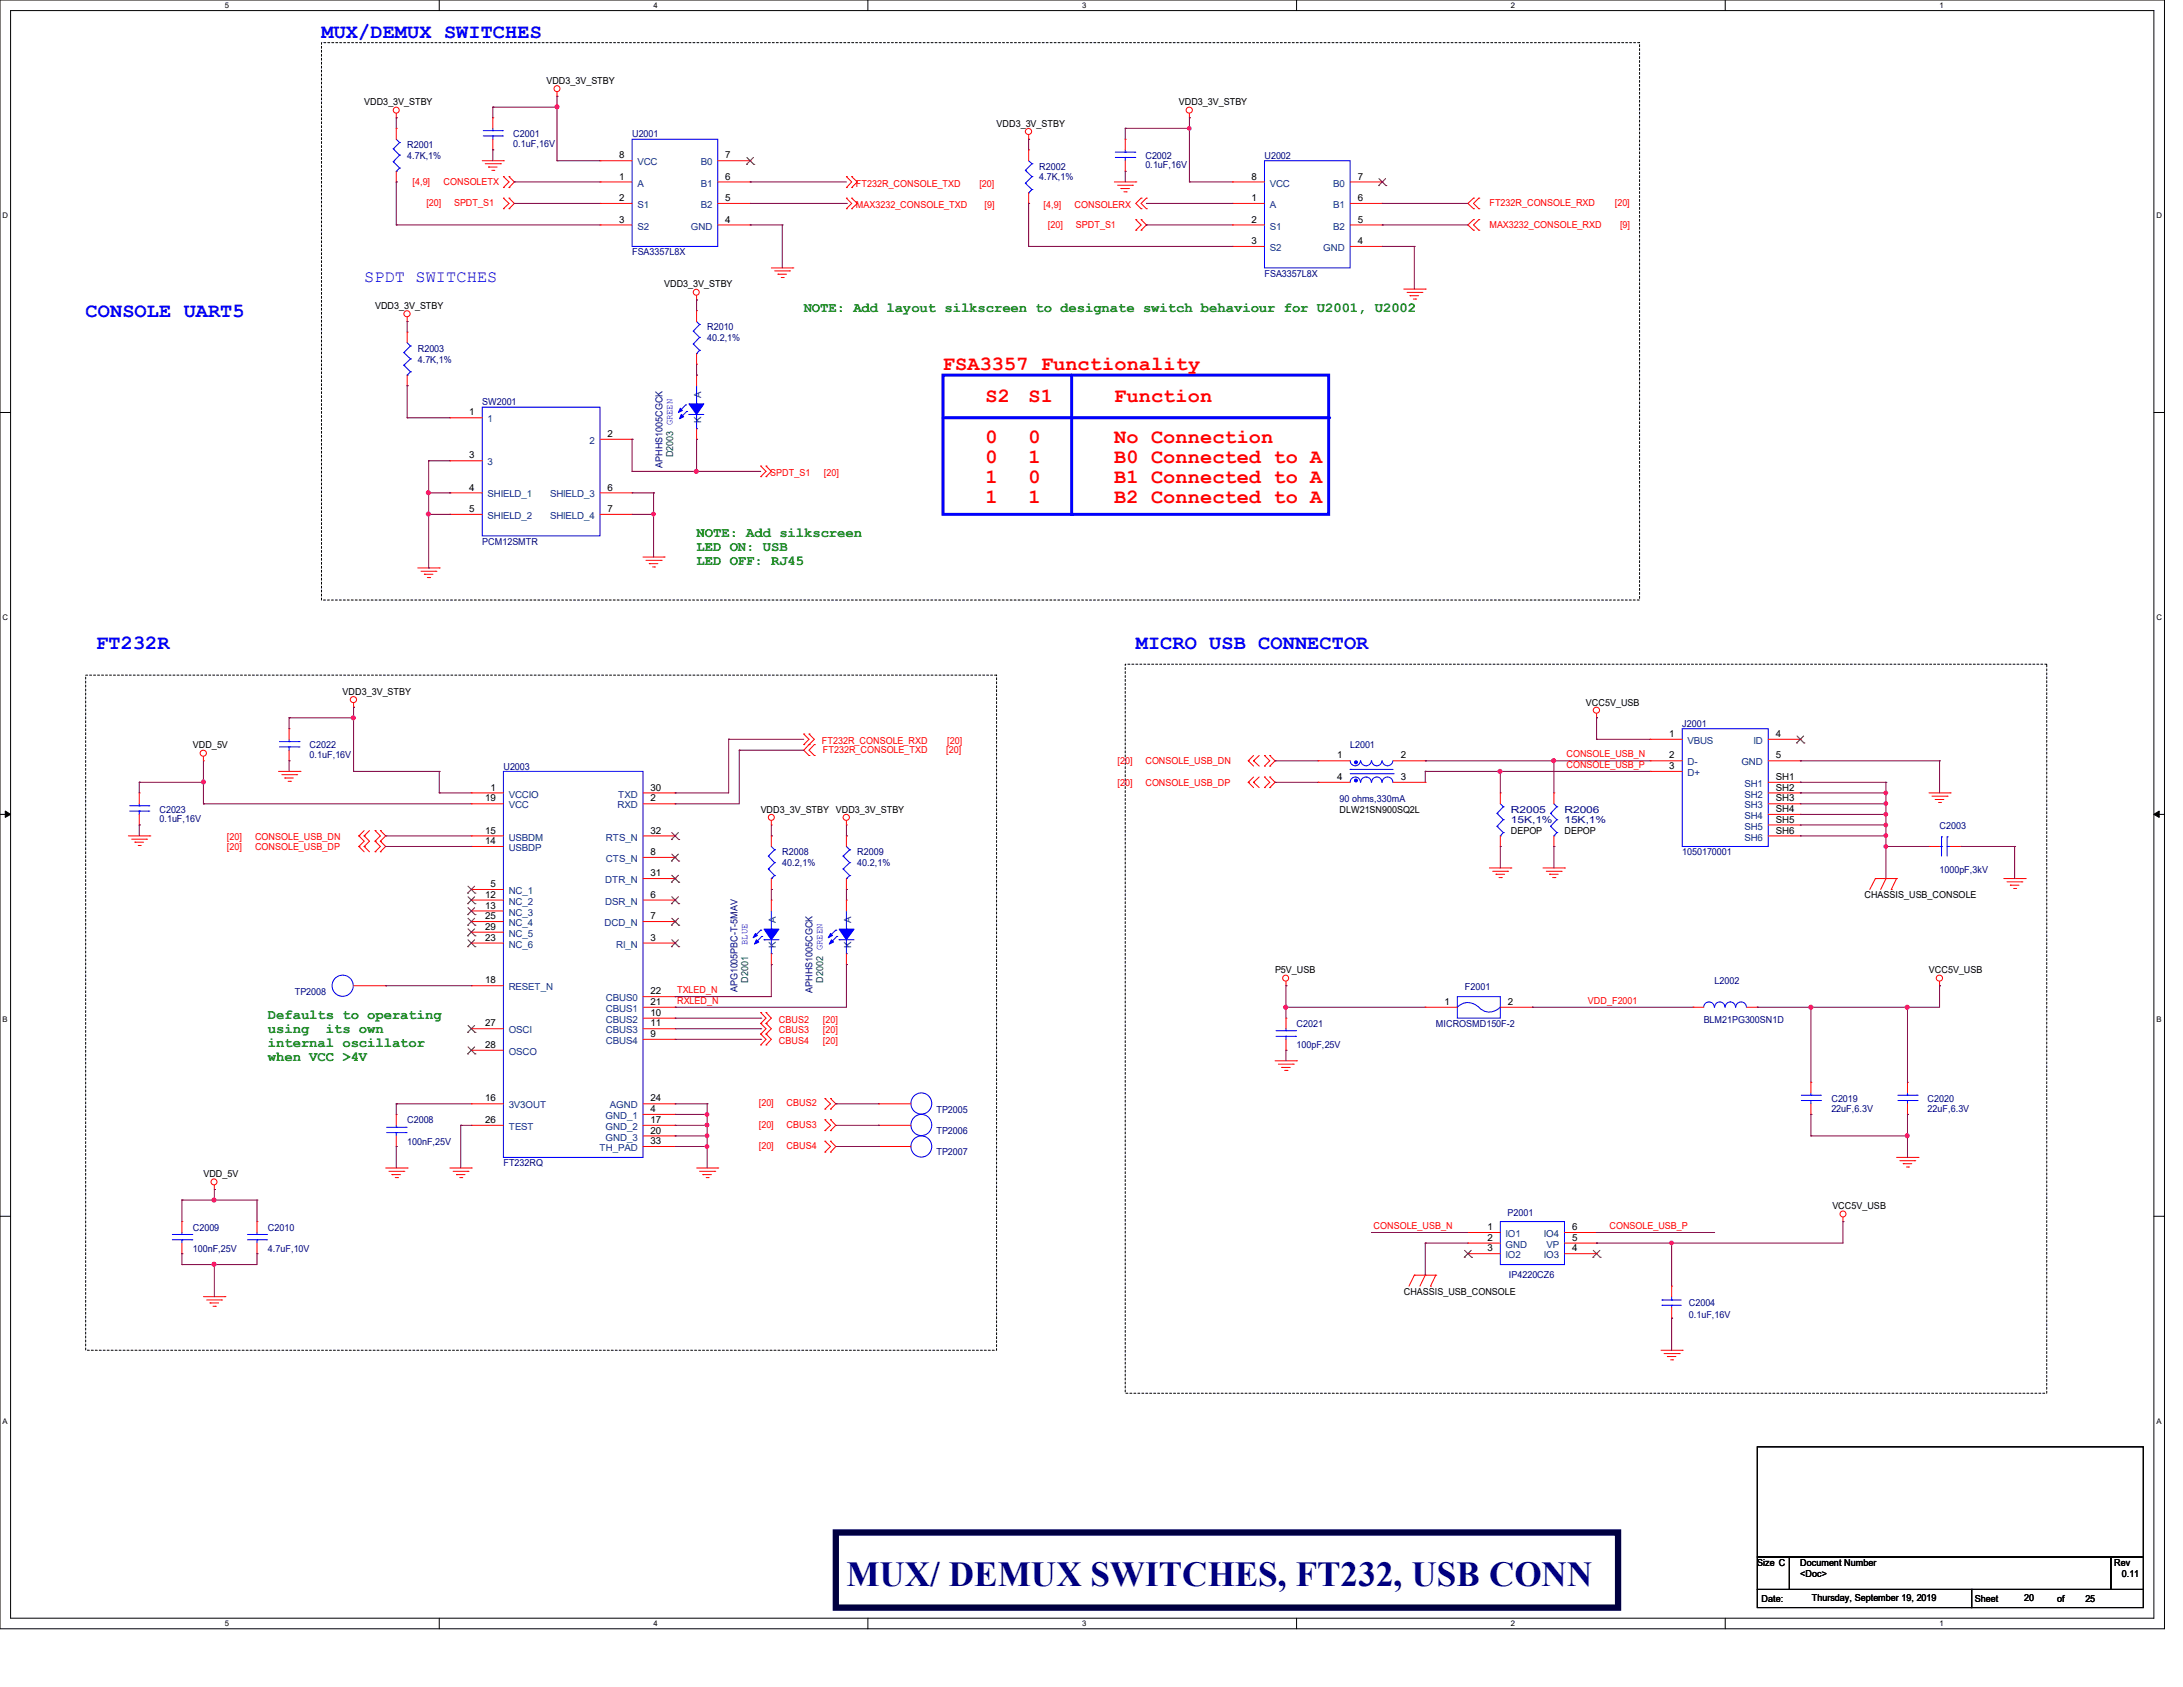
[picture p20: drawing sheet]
<svg xmlns="http://www.w3.org/2000/svg" width="279mm" height="216mm" viewBox="0 0 279 216" stroke-linecap="round" stroke-linejoin="round" font-family="sans-serif">
<defs><g id="words">
<text font-size="4.5" fill="#000080" x="108.3" y="203">MUX/ DEMUX SWITCHES, FT232, USB CONN</text>
<g font-size="2.6" fill="#00f">
<text x="41.1" y="4.8">MUX/DEMUX SWITCHES</text>
<text x="11" y="40.5">CONSOLE UART5</text>
<text x="12.3" y="83">FT232R</text>
<text x="145.4" y="83">MICRO USB CONNECTOR</text>
</g>
<g font-size="2.6" fill="#f00">
<text x="120.7" y="47.4">FSA3357 Functionality</text>
<text x="126.2" y="51.5">S2</text>
<text x="131.7" y="51.5">S1</text>
<text x="142.6" y="51.5">Function</text>
<text x="126.2" y="56.6">0</text>
<text x="126.2" y="59.2">0</text>
<text x="131.7" y="56.6">0</text>
<text x="131.7" y="59.2">1</text>
<text x="142.6" y="56.6">No Connection</text>
<text x="142.6" y="59.2">B0 Connected to A</text>
<text x="126.2" y="61.8">1</text>
<text x="126.2" y="64.4">1</text>
<text x="131.7" y="61.8">0</text>
<text x="131.7" y="64.4">1</text>
<text x="142.6" y="61.8">B1 Connected to A</text>
<text x="142.6" y="64.4">B2 Connected to A</text>
</g>
<text font-size="2.2" fill="#00f" x="46.6" y="36.1">SPDT SWITCHES</text>
<g font-size="1.8" fill="#008000">
<text x="102.9" y="39.9">NOTE: Add layout silkscreen to designate switch behaviour for U2001, U2002</text>
<text x="89.2" y="68.7">NOTE: Add silkscreen</text>
<text x="89.2" y="70.5">LED ON: USB</text>
<text x="89.2" y="72.3">LED OFF: RJ45</text>
<text x="34.3" y="130.4">Defaults to operating</text>
<text x="34.3" y="132.2">using</text>
<text x="34.3" y="134">internal oscillator</text>
<text x="34.3" y="135.8">when VCC &gt;4V</text>
<text x="41.7" y="132.2">its own</text>
</g>
<g font-size="1.2">
<text x="69.9" y="10.7">VDD3_3V_STBY</text>
<text x="46.6" y="13.5">VDD3_3V_STBY</text>
<text x="127.5" y="16.2">VDD3_3V_STBY</text>
<text x="150.9" y="13.5">VDD3_3V_STBY</text>
<text x="79.2" y="20.3">8</text>
<text x="79.2" y="23">1</text>
<text x="92.8" y="23">6</text>
<text x="92.8" y="20.3">7</text>
<text x="160.2" y="23">8</text>
<text x="173.8" y="23">7</text>
<text x="79.2" y="25.7">2</text>
<text x="79.2" y="28.5">3</text>
<text x="92.8" y="25.7">5</text>
<text x="92.8" y="28.5">4</text>
<text x="160.2" y="25.7">1</text>
<text x="160.2" y="28.5">2</text>
<text x="173.8" y="25.7">6</text>
<text x="173.8" y="28.5">5</text>
<text x="160.2" y="31.2">3</text>
<text x="173.8" y="31.2">4</text>
<text x="48" y="39.5">VDD3_3V_STBY</text>
<text x="85" y="36.8">VDD3_3V_STBY</text>
<text x="60.1" y="53.2">1</text>
<text x="60.1" y="58.7">3</text>
<text x="77.8" y="55.9">2</text>
<text x="60.1" y="62.8">4</text>
<text x="60.1" y="65.5">5</text>
<text x="77.8" y="62.8">6</text>
<text x="77.8" y="65.5">7</text>
<text x="43.9" y="88.9">VDD3_3V_STBY</text>
<text x="24.7" y="95.8">VDD_5V</text>
<text x="203" y="90.3">VCC5V_USB</text>
<text x="213.6" y="94.3">1</text>
<text x="227.3" y="94.3">4</text>
<text x="62.8" y="101.2">1</text>
<text x="83.3" y="101.2">30</text>
<text x="171.1" y="97.1">1</text>
<text x="171.1" y="99.8">4</text>
<text x="179.3" y="99.8">3</text>
<text x="179.3" y="97.1">2</text>
<text x="213.6" y="97.1">2</text>
<text x="213.6" y="98.4">3</text>
<text x="227.3" y="97.1">5</text>
<text x="227.3" y="101.2">SH2</text>
<text x="227.3" y="99.8">SH1</text>
<text x="62.1" y="102.6">19</text>
<text x="62.1" y="106.7">15</text>
<text x="83.3" y="102.6">2</text>
<text x="83.3" y="106.7">32</text>
<text x="97.4" y="104">VDD3_3V_STBY VDD3_3V_STBY</text>
<text x="171.4" y="104">DLW21SN900SQ2L</text>
<text x="193.4" y="106.7">DEPOP</text>
<text x="200.2" y="106.7">DEPOP</text>
<text x="227.3" y="102.6">SH3</text>
<text x="227.3" y="103.9">SH4</text>
<text x="227.3" y="105.3">SH5</text>
<text x="227.3" y="106.7">SH6</text>
<text x="62.1" y="108">14</text>
<text x="62.8" y="113.5">5</text>
<text x="83.3" y="112.1">31</text>
<text x="83.3" y="109.4">8</text>
<text x="62.1" y="114.9">12</text>
<text x="62.1" y="116.3">13</text>
<text x="62.1" y="117.6">25</text>
<text x="62.1" y="119">29</text>
<text x="83.3" y="117.6">7</text>
<text x="83.3" y="114.9">6</text>
<text x="238.6" y="115">CHASSIS_USB_CONSOLE</text>
<text x="62.1" y="125.9">18</text>
<text x="62.1" y="120.4">23</text>
<text x="83.3" y="120.4">3</text>
<text x="163.2" y="124.6">P5V_USB</text>
<text x="246.9" y="124.6">VCC5V_USB</text>
<text x="62.1" y="131.4">27</text>
<text x="83.3" y="127.3">22</text>
<text x="83.3" y="128.6">21</text>
<text x="83.3" y="130">10</text>
<text x="83.3" y="131.4">11</text>
<text x="184.9" y="128.6">1</text>
<text x="193" y="128.6">2</text>
<text x="62.1" y="134.1">28</text>
<text x="83.3" y="132.7">9</text>
<text x="62.1" y="143.7">26</text>
<text x="62.1" y="141">16</text>
<text x="83.3" y="141">24</text>
<text x="83.3" y="142.3">4</text>
<text x="83.3" y="143.7">17</text>
<text x="83.3" y="145.1">20</text>
<text x="83.3" y="146.4">33</text>
<text x="26" y="150.6">VDD_5V</text>
<text x="234.5" y="154.7">VCC5V_USB</text>
<text x="190.4" y="157.4">1</text>
<text x="190.4" y="158.8">2</text>
<text x="190.4" y="160.1">3</text>
<text x="201.2" y="160.1">4</text>
<text x="201.2" y="158.8">5</text>
<text x="201.2" y="157.4">6</text>
<text x="179.7" y="165.7">CHASSIS_USB_CONSOLE</text>
<text x="224.9" y="200.4">Size C</text>
<text x="230.4" y="200.4">Document Number</text>
<text x="230.4" y="201.8">&lt;Doc&gt;</text>
<text x="270.6" y="200.4">Rev</text>
<text x="271.6" y="201.8">0.11</text>
<text x="225.5" y="205.1">Date:</text>
<text x="231.9" y="204.9">Thursday, September 19, 2019</text>
<text x="252.8" y="205.1">Sheet</text>
<text x="259.1" y="204.9">20</text>
<text x="263.3" y="205.1">of</text>
<text x="266.9" y="205.1">25</text>
</g>
<g font-size="1.2" fill="#000080">
<text x="65.7" y="17.6">C2001</text>
<text x="80.9" y="17.6">U2001</text>
<text x="52.1" y="19">R2001</text>
<text x="52.1" y="20.3">4.7K,1%</text>
<text x="65.7" y="18.8">0.1uF,16V</text>
<text x="133" y="21.7">R2002</text>
<text x="133" y="23.1">4.7K,1%</text>
<text x="146.6" y="20.3">C2002</text>
<text x="146.6" y="21.5">0.1uF,16V</text>
<text x="161.8" y="20.3">U2002</text>
<text x="80.9" y="32.7">FSA3357L8X</text>
<text x="161.8" y="35.4">FSA3357L8X</text>
<text x="53.5" y="45">R2003</text>
<text x="53.5" y="46.4">4.7K,1%</text>
<text x="90.5" y="42.3">R2010</text>
<text x="90.5" y="43.6">40.2,1%</text>
<text x="61.7" y="51.9">SW2001</text>
<text x="84.8" y="59.9" transform="rotate(-90 84.8 59.9)">APHHS1005CGCK</text>
<text x="61.7" y="69.7">PCM12SMTR</text>
<text x="39.6" y="95.8">C2022</text>
<text x="172.8" y="95.8">L2001</text>
<text x="215.3" y="93">J2001</text>
<text x="39.6" y="97">0.1uF,16V</text>
<text x="64.4" y="98.5">U2003</text>
<text x="20.4" y="104">C2023</text>
<text x="20.4" y="105.2">0.1uF,16V</text>
<text x="171.4" y="102.6">90 ohms,330mA</text>
<text x="193.4" y="104">R2005</text>
<text x="193.4" y="105.4">15K,1%</text>
<text x="200.2" y="104">R2006</text>
<text x="200.2" y="105.4">15K,1%</text>
<text x="248.2" y="106">C2003</text>
<text x="100.1" y="109.5">R2008</text>
<text x="100.1" y="110.9">40.2,1%</text>
<text x="109.7" y="109.5">R2009</text>
<text x="109.7" y="110.9">40.2,1%</text>
<text x="215.3" y="109.5">1050170001</text>
<text x="248.2" y="111.7">1000pF,3kV</text>
<text x="219.5" y="125.9">L2002</text>
<text x="37.7" y="127.3">TP2008</text>
<text x="94.4" y="127" transform="rotate(-90 94.4 127)">APG1005PBC-T-5MAV</text>
<text x="104" y="127.1" transform="rotate(-90 104 127.1)">APHHS1005CGCK</text>
<text x="165.9" y="131.4">C2021</text>
<text x="183.8" y="131.4">MICROSMD150F-2</text>
<text x="187.5" y="126.7">F2001</text>
<text x="218.1" y="130.9">BLM21PG300SN1D</text>
<text x="165.9" y="134.2">100pF,25V</text>
<text x="52.1" y="143.8">C2008</text>
<text x="119.8" y="142.4">TP2005</text>
<text x="234.4" y="141">C2019</text>
<text x="234.4" y="142.3">22uF,6.3V</text>
<text x="246.7" y="141">C2020</text>
<text x="246.7" y="142.3">22uF,6.3V</text>
<text x="52.1" y="146.5">100nF,25V</text>
<text x="64.4" y="149.3">FT232RQ</text>
<text x="119.8" y="145.2">TP2006</text>
<text x="119.8" y="147.9">TP2007</text>
<text x="193" y="155.6">P2001</text>
<text x="24.7" y="157.5">C2009</text>
<text x="24.7" y="160.2">100nF,25V</text>
<text x="34.3" y="157.5">C2010</text>
<text x="34.3" y="160.2">4.7uF,10V</text>
<text x="193.1" y="163.5">IP4220CZ6</text>
<text x="216.1" y="167.1">C2004</text>
<text x="216.1" y="168.7">0.1uF,16V</text>
</g>
<g font-size="1.2" fill="#f00">
<text x="52.8" y="23.6">[4,9]</text>
<text x="56.8" y="23.6">CONSOLETX</text>
<text x="109.6" y="23.9">FT232R_CONSOLE_TXD</text>
<text x="125.3" y="23.9">[20]</text>
<text x="54.6" y="26.4">[20]</text>
<text x="58.1" y="26.4">SPDT_S1</text>
<text x="109.6" y="26.6">MAX3232_CONSOLE_TXD</text>
<text x="126" y="26.6">[9]</text>
<text x="133.6" y="26.6">[4,9]</text>
<text x="134.1" y="29.1">[20]</text>
<text x="137.5" y="26.6">CONSOLERX</text>
<text x="137.7" y="29.1">SPDT_S1</text>
<text x="190.6" y="26.4">FT232R_CONSOLE_RXD</text>
<text x="190.6" y="29.1">MAX3232_CONSOLE_RXD</text>
<text x="206.7" y="26.4">[20]</text>
<text x="207.3" y="29.1">[9]</text>
<text x="98.6" y="60.9">SPDT_S1</text>
<text x="105.5" y="60.9">[20]</text>
<text x="105.2" y="95.2">FT232R_CONSOLE_RXD</text>
<text x="121.2" y="95.2">[20]</text>
<text x="105.3" y="96.3">FT232R_CONSOLE_TXD</text>
<text x="121.1" y="96.3">[20]</text>
<text x="143" y="97.8">[20]</text>
<text x="143" y="100.6">[20]</text>
<text x="146.6" y="97.8">CONSOLE_USB_DN</text>
<text x="146.6" y="100.6">CONSOLE_USB_DP</text>
<text x="200.5" y="96.9">CONSOLE_USB_N</text>
<text x="200.5" y="98.3">CONSOLE_USB_P</text>
<text x="29" y="107.4">[20]</text>
<text x="32.6" y="107.4">CONSOLE_USB_DN</text>
<text x="29" y="108.8">[20]</text>
<text x="32.6" y="108.8">CONSOLE_USB_DP</text>
<text x="86.7" y="127.1">TXLED_N</text>
<text x="86.7" y="128.4">RXLED_N</text>
<text x="99.7" y="130.9">CBUS2</text>
<text x="105.3" y="130.9">[20]</text>
<text x="203.2" y="128.4">VDD_F2001</text>
<text x="99.7" y="132.2">CBUS3</text>
<text x="99.7" y="133.6">CBUS4</text>
<text x="105.3" y="132.2">[20]</text>
<text x="105.3" y="133.6">[20]</text>
<text x="97.1" y="141.6">[20]</text>
<text x="100.7" y="141.6">CBUS2</text>
<text x="97.1" y="144.3">[20]</text>
<text x="97.1" y="147.1">[20]</text>
<text x="100.7" y="144.3">CBUS3</text>
<text x="100.7" y="147.1">CBUS4</text>
<text x="175.8" y="157.3">CONSOLE_USB_N</text>
<text x="206" y="157.3">CONSOLE_USB_P</text>
</g>
<g font-size="1.2" fill="#004080">
<text x="81.6" y="21.2">VCC</text>
<text x="81.6" y="23.9">A</text>
<text x="89.7" y="23.9">B1</text>
<text x="89.7" y="21.2">B0</text>
<text x="162.5" y="23.9">VCC</text>
<text x="170.6" y="23.9">B0</text>
<text x="81.6" y="26.6">S1</text>
<text x="81.6" y="29.4">S2</text>
<text x="88.4" y="29.4">GND</text>
<text x="89.7" y="26.6">B2</text>
<text x="162.5" y="26.6">A</text>
<text x="162.5" y="29.4">S1</text>
<text x="170.6" y="26.6">B1</text>
<text x="170.6" y="29.4">B2</text>
<text x="162.5" y="32.1">S2</text>
<text x="169.4" y="32.1">GND</text>
<text x="89.7" y="50.9" transform="rotate(-90 89.7 50.9)">A</text>
<text x="62.4" y="54.1">1</text>
<text x="62.4" y="59.6">3</text>
<text x="75.4" y="56.8">2</text>
<text x="89.7" y="54.2" transform="rotate(-90 89.7 54.2)">K</text>
<text x="62.4" y="63.7">SHIELD_1</text>
<text x="70.4" y="63.7">SHIELD_3</text>
<text x="62.4" y="66.4">SHIELD_2</text>
<text x="70.4" y="66.4">SHIELD_4</text>
<text x="216" y="95.2">VBUS</text>
<text x="224.4" y="95.2">ID</text>
<text x="216" y="98">D-</text>
<text x="216" y="99.3">D+</text>
<text x="222.9" y="98">GND</text>
<text x="223.3" y="100.7">SH1</text>
<text x="65.1" y="102.1">VCCIO</text>
<text x="65.1" y="103.5">VCC</text>
<text x="65.1" y="107.6">USBDM</text>
<text x="77.6" y="107.6">RTS_N</text>
<text x="79" y="103.5">RXD</text>
<text x="79.1" y="102.1">TXD</text>
<text x="223.3" y="102.1">SH2</text>
<text x="223.3" y="103.5">SH3</text>
<text x="223.3" y="104.8">SH4</text>
<text x="223.3" y="106.2">SH5</text>
<text x="223.3" y="107.6">SH6</text>
<text x="65.1" y="108.9">USBDP</text>
<text x="77.5" y="113">DTR_N</text>
<text x="77.6" y="110.3">CTS_N</text>
<text x="65.1" y="114.4">NC_1</text>
<text x="65.1" y="115.8">NC_2</text>
<text x="65.1" y="117.2">NC_3</text>
<text x="65.1" y="118.5">NC_4</text>
<text x="65.1" y="119.9">NC_5</text>
<text x="77.4" y="118.5">DCD_N</text>
<text x="77.5" y="115.8">DSR_N</text>
<text x="99.3" y="118.1" transform="rotate(-90 99.3 118.1)">A</text>
<text x="108.9" y="118.1" transform="rotate(-90 108.9 118.1)">A</text>
<text x="65.1" y="121.3">NC_6</text>
<text x="78.9" y="121.3">RI_N</text>
<text x="99.3" y="121.4" transform="rotate(-90 99.3 121.4)">K</text>
<text x="108.9" y="121.4" transform="rotate(-90 108.9 121.4)">K</text>
<text x="65.1" y="126.7">RESET_N</text>
<text x="77.6" y="128.1">CBUS0</text>
<text x="77.6" y="129.5">CBUS1</text>
<text x="77.6" y="130.9">CBUS2</text>
<text x="65.1" y="132.2">OSCI</text>
<text x="65.1" y="135">OSCO</text>
<text x="77.6" y="132.2">CBUS3</text>
<text x="77.6" y="133.6">CBUS4</text>
<text x="65.1" y="141.9">3V3OUT</text>
<text x="77.5" y="143.2">GND_1</text>
<text x="78.1" y="141.9">AGND</text>
<text x="65.1" y="144.6">TEST</text>
<text x="76.7" y="147.3">TH_PAD</text>
<text x="77.5" y="144.6">GND_2</text>
<text x="77.5" y="146">GND_3</text>
<text x="192.7" y="158.3">IO1</text>
<text x="192.7" y="159.7">GND</text>
<text x="192.7" y="161">IO2</text>
<text x="197.6" y="161">IO3</text>
<text x="197.6" y="158.3">IO4</text>
<text x="197.9" y="159.7">VP</text>
</g>
<g font-size="1.2" fill="#004040">
<text x="86.1" y="58.5" transform="rotate(-90 86.1 58.5)">D2003 GREEN</text>
<text x="95.8" y="125.8" transform="rotate(-90 95.8 125.8)">D2001</text>
<text x="105.4" y="125.8" transform="rotate(-90 105.4 125.8)">D2002 GREEN</text>
</g>
<text font-size="1.2" fill="#00f" x="95.7" y="120.9" transform="rotate(-90 95.7 120.9)">BLUE</text>
<g font-size="1">
<text x="28.8" y="1">5</text>
<text x="83.7" y="1">4</text>
<text x="138.5" y="1">3</text>
<text x="193.4" y="1">2</text>
<text x="248.2" y="1">1</text>
<text x=".3" y="27.9">D</text>
<text x="276" y="27.9">D</text>
<text x=".3" y="79.4">C</text>
<text x="276" y="79.4">C</text>
<text x=".3" y="130.8">B</text>
<text x="276" y="130.8">B</text>
<text x=".3" y="182.2">A</text>
<text x="276" y="182.2">A</text>
<text x="28.8" y="208.1">5</text>
<text x="83.7" y="208.1">4</text>
<text x="138.5" y="208.1">3</text>
<text x="193.4" y="208.1">2</text>
<text x="248.2" y="208.1">1</text>
</g>
</g></defs>
<path d="M0 0h277v208.4h-277zM1.4 1.4h274.3v205.7h-274.3z" fill="none" stroke="#000" stroke-width=".13"/>
<g fill="#fff">
<path d="M28.8 .1h.5v1.1h-.5z"/>
<path d="M28.8 207.2h.5v1.1h-.5z"/>
</g>
<path d="M56.2 0v1.4M56.2 207.1v1.3" fill="none" stroke="#000" stroke-width=".13"/>
<g fill="#fff">
<path d="M83.7 .1h.5v1.1h-.5z"/>
<path d="M83.7 207.2h.5v1.1h-.5z"/>
</g>
<path d="M111.1 0v1.4M111.1 207.1v1.3" fill="none" stroke="#000" stroke-width=".13"/>
<g fill="#fff">
<path d="M138.5 .1h.6v1.1h-.6z"/>
<path d="M138.5 207.2h.6v1.1h-.6z"/>
</g>
<path d="M165.9 0v1.4M165.9 207.1v1.3" fill="none" stroke="#000" stroke-width=".13"/>
<g fill="#fff">
<path d="M193.4 .1h.5v1.1h-.5z"/>
<path d="M193.4 207.2h.5v1.1h-.5z"/>
</g>
<path d="M220.8 0v1.4M220.8 207.1v1.3" fill="none" stroke="#000" stroke-width=".13"/>
<g fill="#fff">
<path d="M248.2 .1h.6v1.1h-.6z"/>
<path d="M248.2 207.2h.6v1.1h-.6z"/>
<path d="M.3 27.1h.8v1.1h-.8z"/>
<path d="M276 27.1h.7v1.1h-.7z"/>
<path d="M.3 78.5h.8v1.1h-.8z"/>
<path d="M276 78.5h.7v1.1h-.7z"/>
</g>
<path d="M0 52.8h1.4M275.7 52.8h1.3" fill="none" stroke="#000" stroke-width=".13"/>
<g fill="#fff">
<path d="M.3 129.9h.7v1.1h-.7z"/>
<path d="M276 129.9h.6v1.1h-.6z"/>
</g>
<path d="M0 104.2h1.4M275.7 104.2h1.3" fill="none" stroke="#000" stroke-width=".13"/>
<path d="M.7 103.8l.7 .4-.7 .4zM275.7 104.2l.7-.4v.8z" fill="#000" stroke="#000" stroke-width=".13"/>
<g fill="#fff">
<path d="M.3 181.4h.7v1.1h-.7z"/>
<path d="M276 181.4h.6v1.1h-.6z"/>
</g>
<path d="M0 155.7h1.4M275.7 155.7h1.3" fill="none" stroke="#000" stroke-width=".13"/>
<path d="M41.1 5.5h168.7v71.3h-168.7zM11 86.4h116.6v86.4h-116.6zM144 85h118v93.3h-118z" fill="none" stroke="#000" stroke-width=".13" stroke-dasharray=".3 .3"/>
<path d="M107 196.1h100.1v9.6h-100.1z" fill="none" stroke="#000040" stroke-width=".8"/>
<path d="M120.7 48h49.4v17.8h-49.4zM137.2 48v17.8" fill="none" stroke="#00f" stroke-width=".38"/>
<circle cx="137.2" cy="65.8" r=".19" fill="#00f"/>
<path d="M120.7 53.5h49.4" fill="none" stroke="#00f" stroke-width=".38"/>
<circle cx="170.1" cy="53.5" r=".19" fill="#00f"/>
<g fill="none" stroke="#f00" stroke-width=".13">
<path d="M50.7 15.1h.1M50.7 16.4h.1M50.7 14.5v.6M50.7 16.4v1.4M63.1 15.1h.1M63.1 19.2h.1M63.1 15.1v1.3M63.1 17.8v1.4M71.3 12.3h.1M71.3 11.8v.5M131.7 17.8h.1M131.7 19.2h.1"/>
<path d="M131.7 17.3v.5M131.7 19.2v1.4M144 17.8h.1M144 17.8v1.4M152.2 15.1h.1M152.2 14.5v.6M50.7 23.3h.1M50.7 21.9v1.4M61.7 20.6h2.7M62.1 21h2M62.5 21.4h.1M62.5 21.4h1.1"/>
<path d="M62.9 21.8h.3M63.2 21.8h.1M64.1 21h.1M64.4 20.6h.1M64.4 24h.1M64.4 22.6h.1M64.4 26.7h.1M64.4 25.4h.1M64.4 22.6l.8 .7-.8 .7M64.4 25.4l.8 .6-.8 .7M65.2 22.6h.1M65.2 24h.1"/>
<path d="M65.2 25.4h.1M65.2 26.7h.1M65.2 22.6l.6 .7-.6 .7M65.2 25.4l.6 .6-.6 .7M76.8 20.6h.1M76.8 23.3h.1M76.8 26h.1M76.8 28.8h.1M76.8 20.6h4.1M76.8 23.3h4.1M76.8 26h4.1M76.8 28.8h4.1"/>
<path d="M89.2 38.4h.1M89.2 39.8h.1M89.2 37.8v.6M89.2 39.8v1.3M91.9 20.6h4.1M91.9 23.3h4.1M91.9 26h4.1M91.9 28.8h4.1M96 23.3h.1M96 26h.1M96 20.6h.1M96 28.8h.1"/>
<path d="M98.7 34.3h2.8M99.1 34.7h1.9M99.6 35.1h.1M99.6 35.1h1.1M100 35.5h.2M100.2 35.5h.1M101 34.7h.1M101.5 34.3h.1M108.3 22.6h.1M108.3 24h.1M108.3 25.4h.1M108.3 26.7h.1"/>
<path d="M108.3 22.6l.7 .7-.7 .7M108.3 25.4l.7 .6-.7 .7M109 22.6h.1M109 24h.1M109 25.4h.1M109 26.7h.1M109 22.6l.7 .7-.7 .7M109 25.4l.7 .6-.7 .7M131.7 26h.1M131.7 24.7v1.3M142.6 23.3h2.8M143 23.7h1.9"/>
<path d="M143.5 24.1h.1M143.5 24.1h1.1M143.8 24.6h.3M144 21.9h.1M144 20.6v1.3M144.1 24.6h.1M144.9 23.7h.1M145.4 23.3h.1M145.4 29.5h.1M145.4 28.1h.1M145.4 28.1l.6 .7-.6 .7M146 25.4h.1"/>
<path d="M146 26.7h.1M146 28.1h.1M146 29.5h.1M146 25.4l-.6 .6 .6 .7M146 28.1l.7 .7-.7 .7M146.7 25.4h.1M146.7 26.7h.1M146.7 25.4l-.7 .6 .7 .7M157.7 23.3h.1M157.7 26h.1M157.7 28.8h.1M157.7 31.5h.1"/>
<path d="M157.7 23.3h4.1M157.7 26h4.1M157.7 28.8h4.1M157.7 31.5h4.1M172.8 23.3h4.1M172.8 26h4.1M172.8 28.8h4.1M172.8 31.5h4.1M176.9 26h.1M176.9 28.8h.1M176.9 23.3h.1M176.9 31.5h.1"/>
<path d="M179.7 37h2.7M180.1 37.4h1.9M180.5 37.8h.1M180.5 37.8h1.1M180.9 38.3h.3M181.2 38.3h.1M182 37.4h.1M182.4 37h.1M188.6 25.4h.1M188.6 26.7h.1M188.6 28.1h.1M188.6 29.5h.1"/>
<path d="M188.6 25.4l-.7 .6 .7 .7M188.6 28.1l-.7 .7 .7 .7M189.3 26.7h.1M189.3 25.4h.1M189.3 29.5h.1M189.3 28.1h.1M189.3 25.4l-.7 .6 .7 .7M189.3 28.1l-.7 .7 .7 .7M52.1 41.1h.1M52.1 42.5h.1M52.1 49.4h.1M52.1 40.6v.5"/>
<path d="M52.1 42.5v1.4M52.1 48v1.4M57.6 53.5h.1M57.6 59h.1M57.6 53.5h4.1M57.6 59h4.1M76.8 56.2h4.1M80.9 56.2h.1M89.2 46.6h.1M89.2 48h.1M89.2 56.2h.1M89.2 45.3v1.3"/>
<path d="M89.2 48v1.4M89.2 54.9v1.3M97.4 59.6h.1M97.4 59.6l.6 .7-.6 .7M98 59.6h.1M98 59.6l.7 .7-.7 .7M53.5 72.7h2.7M53.9 73.1h1.9M54.3 73.5h.1M54.3 73.5h1.1M54.7 73.9h.3M55 73.9h.1"/>
<path d="M55.8 73.1h.1M56.2 72.7h.1M57.6 63.1h.1M57.6 65.8h.1M57.6 63.1h4.1M57.6 65.8h4.1M76.8 63.1h4.1M76.8 65.8h4.1M80.9 63.1h.1M80.9 65.8h.1M82.3 71.3h2.7M82.7 71.7h1.9"/>
<path d="M83.1 72.1h.1M83.1 72.1h1.1M83.5 72.6h.3M83.8 72.6h.1M84.6 71.7h.1M85 71.3h.1M97.4 61h.1M98 61h.1M26 97.4h.1M26 96.8v.6M35.6 98.7h2.8M36.1 99.1h1.9"/>
<path d="M36.4 99.6h.1M36.4 99.6h1.1M36.9 100h.3M37 93.3h.1M37 97.4h.1M37 93.3v1.3M37 96v1.4M37.2 100h.1M38 99.1h.1M38.4 98.7h.1M45.3 90.5h.1M45.3 90v.5"/>
<path d="M102.9 93.9h.1M102.9 95.3h.1M102.9 93.9l.6 .7-.6 .7M103.5 93.9h.1M103.5 95.3h.1M103.5 96.7h.1M103.5 93.9l.7 .7-.7 .7M103.5 95.3l-.6 .7 .6 .7M104.2 96.7h.1M104.2 95.3h.1M104.2 95.3l-.7 .7 .7 .7M159.8 97.4h.1"/>
<path d="M159.8 97.4l.6 .6M160.4 97.4h.1M160.4 99.4l-.6 .7M160.4 97.4l.8 .6M160.4 96.7l-.6 .7M161.2 96.7l-.8 .7M161.2 99.4l-.8 .7M161.8 98h.1M161.8 96.7h.1M161.8 99.4h.1M161.8 96.7l.7 .7-.7 .6M161.8 99.4l.7 .7-.7 .7"/>
<path d="M162.5 96.7h.1M162.5 98h.1M162.5 99.4h.1M162.5 96.7l.7 .7-.7 .6M162.5 99.4l.7 .7-.7 .7M168.7 97.4h.1M168.7 97.4h4.1M178.3 97.4h4.1M182.4 97.4h.1M204.3 91.9h.1M204.3 91.3v.6M211.2 94.6h.1"/>
<path d="M211.2 97.4h.1M211.2 98.7h.1M211.2 98.7h4.1M211.2 97.4h4.1M211.2 94.6h4.1M226.3 97.4h4.1M226.3 94.6h4.1M230.4 94.6h.1M230.4 97.4h.1M16.4 107h2.8M16.8 107.4h2M17.3 107.8h.1"/>
<path d="M17.3 107.8h1.1M17.7 108.2h.2M17.8 101.5h.1M17.8 105.6h.1M17.8 101.5v1.4M17.8 104.2v1.4M17.9 108.2h.1M18.8 107.4h.1M19.2 107h.1M45.9 107h.1M45.9 108.3h.1M45.9 107l.7 .7-.7 .6"/>
<path d="M45.9 108.3l.7 .7M46.6 107h.1M46.6 108.3h.1M46.6 107l.7 .7-.7 .6M46.6 106.3l-.7 .7M46.6 108.3l.7 .7M47.3 106.3l-.7 .7M48 107.7h.1M48 106.3h.1M48 109h.1M48 106.3l.7 .7-.7 .7M48 107.7l.7 .6-.7 .7"/>
<path d="M48.7 106.3h.1M48.7 107.7h.1M48.7 109h.1M48.7 106.3l.7 .7-.7 .7M48.7 107.7l.7 .6-.7 .7M60.3 101.5h.1M60.3 102.9h.1M60.3 107h.1M60.3 108.3h.1M60.3 113.8h.1M60.3 115.2h.1M60.3 116.6h.1"/>
<path d="M60.3 117.9h.1M60.3 119.3h.1M60.3 101.5h4.1M60.3 107h4.1M60.3 102.9h4.1M60.3 108.3h4.1M60.3 113.8h4.1M60.3 115.2h4.1M60.3 116.6h4.1M60.3 117.9h4.1M60.3 119.3h4.1M82.3 112.4h4.1"/>
<path d="M82.3 101.5h4.1M82.3 107h4.1M82.3 102.9h4.1M82.3 115.2h4.1M82.3 117.9h4.1M82.3 109.7h4.1M86.4 117.9h.1M86.4 115.2h.1M86.4 112.4h.1M86.4 101.5h.1M86.4 102.9h.1M86.4 107h.1"/>
<path d="M86.4 109.7h.1M98.7 105.6h.1M98.7 115.2h.1M98.7 107h.1M98.7 113.8h.1M98.7 105v.6M98.7 107v1.3M98.7 112.4v1.4M98.7 115.2v1.4M108.3 105.6h.1M108.3 107h.1M108.3 113.8h.1"/>
<path d="M108.3 115.2h.1M108.3 105v.6M108.3 107v1.3M108.3 112.4v1.4M108.3 115.2v1.4M159.8 100.1h.1M159.8 100.1l.6 .7M160.4 100.1h.1M160.4 100.1l.8 .7M161.8 100.8h.1M162.5 100.8h.1M168.7 100.1h.1"/>
<path d="M168.7 100.1h4.1M178.3 100.1h4.1M182.4 100.1h.1M190.6 111.1h2.8M191.1 111.5h1.9M191.5 111.9h.1M191.5 111.9h1.1M191.9 112.3h.3M192 101.5h.1M192 108.3h.1M192 101.5v1.4M192 107v1.3"/>
<path d="M192.2 112.3h.1M193 111.5h.1M193.4 111.1h.1M197.5 111.1h2.7M197.9 111.5h1.9M198.3 111.9h.1M198.3 111.9h1.1M198.7 112.3h.3M198.9 101.5h.1M198.9 108.3h.1M198.9 101.5v1.4M198.9 107v1.3"/>
<path d="M199 112.3h.1M199.8 111.5h.1M200.2 111.1h.1M226.3 101.5h4.1M226.3 107h4.1M226.3 102.9h4.1M226.3 100.1h4.1M226.3 104.2h4.1M226.3 105.6h4.1M230.4 101.5h.1M230.4 100.1h.1M230.4 102.9h.1"/>
<path d="M230.4 104.2h.1M230.4 105.6h.1M230.4 107h.1M240 112.4h.1M240 112.4l-.7 1.4M240 112.4h2.7M241.4 112.4h.1M241.4 112.4l-.7 1.4M242.1 113.8h.1M242.7 112.4h.1M242.7 112.4l-.6 1.4M246.9 108.3h.1"/>
<path d="M246.9 101.5h2.7M246.9 108.3h1.3M247.3 101.9h1.9M247.7 102.3h.1M247.7 102.3h1.1M248.1 102.7h.3M248.4 102.7h.1M249.2 101.9h.1M249.6 101.5h.1M249.6 108.3h1.4M251 108.3h.1M256.5 112.4h2.7"/>
<path d="M256.9 112.9h1.9M257.3 113.3h.1M257.3 113.3h1.1M257.7 113.7h.3M258 113.7h.1M258.8 112.9h.1M259.2 112.4h.1M45.3 126.2h4.1M49.4 126.2h.1M60.3 126.2h.1M60.3 120.7h.1M60.3 131.7h.1"/>
<path d="M60.3 134.4h.1M60.3 126.2h4.1M60.3 120.7h4.1M60.3 131.7h4.1M60.3 134.4h4.1M82.3 120.7h4.1M82.3 131.7h4.1M82.3 127.6h4.1M82.3 128.9h4.1M82.3 130.3h4.1M82.3 133h4.1M86.4 127.6h.1"/>
<path d="M86.4 128.9h.1M86.4 130.3h.1M86.4 131.7h.1M86.4 133h.1M86.4 120.7h.1M97.4 129.6h.1M97.4 131h.1M97.4 132.3h.1M97.4 133.7h.1M97.4 129.6l.6 .7-.6 .7M97.4 131l.6 .7-.6 .6M97.4 132.3l.6 .7-.6 .7"/>
<path d="M98 129.6h.1M98 131h.1M98 132.3h.1M98 133.7h.1M98 129.6l.7 .7-.7 .7M98 131l.7 .7-.7 .6M98 132.3l.7 .7-.7 .7M98.7 123.4h.1M98.7 122v1.4M108.3 123.4h.1M108.3 122v1.4M163.2 135.8h2.7"/>
<path d="M163.6 136.2h1.9M164 136.6h.1M164 136.6h1.1M164.4 137h.3M164.6 126.2h.1M164.6 130.3h.1M164.6 134.4h.1M164.6 125.6v.6M164.6 130.3v1.4M164.6 133v1.4M164.7 137h.1M165.5 136.2h.1"/>
<path d="M165.9 135.8h.1M182.4 128.9h.1M182.4 128.9h4.1M192 128.9h4.1M196.1 128.9h.1M216.7 128.9h.1M216.7 128.9h1.4M223.6 128.9h1.3M224.9 128.9h.1M231.8 138.5h.1M231.8 138.5v1.4M244.1 138.5h.1"/>
<path d="M244.1 138.5v1.4M248.2 126.2h.1M248.2 125.6v.6M23.3 156.3h.1M23.3 156.3v1.4M23.3 159.1v1.3M27.4 152.2h.1M27.4 151.7v.5M32.9 156.3h.1M32.9 156.3v1.4M32.9 159.1v1.3M49.4 149.5h2.7"/>
<path d="M49.8 149.9h1.9M50.2 150.3h.1M50.2 150.3h1.1M50.6 150.7h.3M50.7 142.6h.1M50.7 146.7h.1M50.7 142.6v1.4M50.7 145.4v1.3M50.9 150.7h.1M51.7 149.9h.1M52.1 149.5h.1M57.6 149.5h2.7"/>
<path d="M58 149.9h1.9M58.4 150.3h.1M58.4 150.3h1.1M58.8 150.7h.3M59.1 150.7h.1M59.9 149.9h.1M60.3 149.5h.1M60.3 144h.1M60.3 141.3h.1M60.3 144h4.1M60.3 141.3h4.1M82.3 144h4.1"/>
<path d="M82.3 141.3h4.1M82.3 142.6h4.1M82.3 145.4h4.1M82.3 146.7h4.1M86.4 141.3h.1M86.4 142.6h.1M86.4 144h.1M86.4 145.4h.1M86.4 146.7h.1M89.2 149.5h2.7M89.5 149.9h2M90 150.3h.1"/>
<path d="M90 150.3h1.1M90.4 150.7h.2M90.6 150.7h.1M91.5 149.9h.1M91.9 149.5h.1M105.6 141.9h.1M105.6 140.6h.1M105.6 144.7h.1M105.6 143.3h.1M105.6 147.4h.1M105.6 146h.1M105.6 140.6l.7 .7-.7 .6"/>
<path d="M105.6 143.3l.7 .7-.7 .7M105.6 146l.7 .7-.7 .7M106.3 140.6h.1M106.3 141.9h.1M106.3 143.3h.1M106.3 144.7h.1M106.3 146h.1M106.3 147.4h.1M106.3 140.6l.7 .7-.7 .6M106.3 143.3l.7 .7-.7 .7M106.3 146l.7 .7-.7 .7M112.4 144h.1"/>
<path d="M112.4 141.3h.1M112.4 146.7h.1M112.4 144h4.2M112.4 141.3h4.2M112.4 146.7h4.2M187.9 157.7h.1M187.9 159.1h.1M187.9 157.7h4.1M187.9 159.1h4.1M200.2 157.7h4.1M200.2 159.1h4.1M204.3 159.1h.1"/>
<path d="M204.3 157.7h.1M231.8 142.6h.1M231.8 141.3v1.3M235.9 156.3h.1M235.9 155.8v.5M242.7 148.1h2.8M243.2 148.5h1.9M243.6 148.9h.1M243.6 148.9h1.1M244 149.4h.3M244.1 142.6h.1M244.1 141.3v1.3"/>
<path d="M244.3 149.4h.1M245.1 148.5h.1M245.5 148.1h.1M23.3 160.4h.1M26 165.9h2.8M26.5 166.4h1.9M26.9 166.8h.1M26.9 166.8h1.1M27.3 167.2h.3M27.6 167.2h.1M28.4 166.4h.1M28.8 165.9h.1"/>
<path d="M32.9 160.4h.1M181 163.2h.1M181 163.2l-.7 1.4M181 163.2h2.8M182.4 163.2h.1M182.4 163.2l-.7 1.4M183.1 164.6h.1M183.8 163.2h.1M183.8 163.2l-.7 1.4M187.9 160.4h.1M187.9 160.4h4.1M200.2 160.4h4.1"/>
<path d="M204.3 160.4h.1M212.6 172.8h2.7M213 173.2h1.9M213.4 173.6h.1M213.4 173.6h1.1M213.8 174h.3M214 168.7h.1M214 164.6h.1M214 164.6v1.3M214 167.3v1.4M214.1 174h.1M214.9 173.2h.1"/>
<path d="M215.3 172.8h.1"/>
<circle cx="50.7" cy="14.1" r=".38"/>
<circle cx="71.3" cy="11.3" r=".38"/>
<circle cx="131.6" cy="16.8" r=".39"/>
<circle cx="152.2" cy="14.1" r=".39"/>
<circle cx="89.1" cy="37.4" r=".38"/>
<circle cx="52.1" cy="40.2" r=".39"/>
<circle cx="26" cy="96.4" r=".39"/>
<circle cx="45.2" cy="89.5" r=".39"/>
<circle cx="204.3" cy="90.9" r=".39"/>
<circle cx="98.7" cy="104.6" r=".38"/>
<circle cx="108.3" cy="104.6" r=".39"/>
<circle cx="164.5" cy="125.2" r=".38"/>
<circle cx="248.2" cy="125.2" r=".39"/>
<circle cx="27.4" cy="151.3" r=".38"/>
<circle cx="235.9" cy="155.4" r=".38"/>
</g>
<path d="M224.9 185.2h49.4v14.1h-49.4zM224.9 199.3h4.1v4.1h-4.1zM229 199.3h41.2v4.1h-41.2zM270.2 199.3h4.1v4.1h-4.1zM224.9 203.4h27.4v2.3h-27.4zM252.3 203.4h22v2.3h-22z" fill="none" stroke="#000" stroke-width=".13"/>
<g fill="none" stroke="#00f" stroke-width=".13">
<path d="M50.3 19h.1M50.3 19l.8 .9M50.7 17.8l.4 .4M51.1 18.2h.1M51.1 19.9h.1M51.1 18.2l-.8 .8M51.1 19.9l-.8 .8M61.8 17.4h2.5M61.8 16.7h2.5M63.1 16.7h.1M63.1 17.4h.1M63.1 16.4v.3"/>
<path d="M63.1 17.4v.4M64.3 17.4h.1M64.3 16.7h.1M80.9 17.8h11v13.7h-11zM142.7 19.5h2.5M144 19.5h.1M144 19.2v.3M145.2 19.5h.1M50.3 20.7h.1M50.3 20.7l.8 .8M50.7 21.9h.1M51.1 21.5h.1"/>
<path d="M51.1 21.5l-.4 .4M131.2 21.8h.1M131.2 23.5h.1M131.2 21.8l.9 .8M131.2 23.5l.9 .8M131.7 24.7h.1M131.7 20.6l.4 .4M132.1 21h.1M132.1 22.6h.1M132.1 24.3h.1M132.1 21l-.9 .8M132.1 22.6l-.9 .9"/>
<path d="M132.1 24.3l-.4 .4M142.7 20.2h2.5M144 20.2h.1M144 20.2v.4M145.2 20.2h.1M161.8 20.6h11v13.7h-11zM51.7 45.1h.1M51.7 46.7h.1M51.7 45.1l.8 .8M51.7 46.7l.8 .9M52.1 48h.1M52.1 43.9l.4 .4"/>
<path d="M52.5 44.3h.1M52.5 45.9h.1M52.5 47.6h.1M52.5 44.3l-.8 .8M52.5 45.9l-.8 .8M52.5 47.6l-.4 .4M61.7 52.1h15.1v16.5h-15.1zM87.8 51.8h.1M87.8 51.8l-.8 .9M87.9 52.7h.1M87.9 52.7l-.8 .8M88.2 53h.1"/>
<path d="M88.2 53h1.9M88.7 42.4h.1M88.7 44h.1M88.7 42.4l.8 .8M88.7 44l.8 .8M89.2 45.3h.1M89.2 51.7h.1M89.2 54.9h.1M89.2 41.1l.3 .4M89.2 49.4v2.3M89.2 52.1v2.8M89.5 41.5h.1"/>
<path d="M89.5 43.2h.1M89.5 44.8h.1M89.5 41.5l-.8 .9M89.5 43.2l-.8 .8M89.5 44.8l-.3 .5M35.8 95.6h2.5M35.8 94.9h2.5M37 94.9h.1M37 95.6h.1M37 94.6v.3M37 95.6v.4M38.3 95.6h.1"/>
<path d="M38.3 94.9h.1M64.4 98.7h17.9v49.4h-17.9zM172.8 97.4a.66 .66 0 0 0 .7 .6 .66 .66 0 0 0 .6-.6M172.8 98.5h.1M172.8 99h5.5M172.8 98.5h5.5M174.2 97.4a.68 .68 0 0 0 .6 .6 .68 .68 0 0 0 .7-.6M175.6 97.4a.66 .66 0 0 0 .6 .6 .66 .66 0 0 0 .7-.6M176.9 97.4a.68 .68 0 0 0 .7 .6 .68 .68 0 0 0 .7-.6M178.3 99h.1M215.3 93.3h11v15h-11zM16.6 103.8h2.4"/>
<path d="M16.6 103.1h2.4M17.8 103.1h.1M17.8 103.8h.1M17.8 102.9v.2M17.8 103.8v.4M19 103.8h.1M19 103.1h.1M97.4 119h.1M97.4 119l-.8 .8M97.5 119.8h.1M97.5 119.8l-.8 .9M98.3 109.6h.1"/>
<path d="M98.3 111.2h.1M98.3 109.6l.8 .8M98.3 111.2l.8 .9M98.7 118.9h.1M98.7 112.4h.1M98.7 116.6v2.3M98.7 119.3v2.7M98.7 108.3l.4 .5M99.1 108.8h.1M99.1 110.4h.1M99.1 112.1h.1M99.1 108.8l-.8 .8"/>
<path d="M99.1 110.4l-.8 .8M99.1 112.1l-.4 .3M107 119h.1M107 119l-.9 .8M107.1 119.8h.1M107.1 119.8l-.8 .9M107.9 109.6h.1M107.9 111.2h.1M107.9 109.6l.9 .8M107.9 111.2l.9 .9M108.3 112.4h.1M108.3 118.9h.1"/>
<path d="M108.3 108.3l.5 .5M108.3 116.6v2.3M108.3 119.3v2.7M108.8 108.8h.1M108.8 110.4h.1M108.8 112.1h.1M108.8 108.8l-.9 .8M108.8 110.4l-.9 .8M108.8 112.1l-.5 .3M174.1 100.1a.66 .66 0 0 0-.6-.7 .66 .66 0 0 0-.7 .7M175.5 100.1a.68 .68 0 0 0-.7-.7 .68 .68 0 0 0-.6 .7M176.9 100.1a.66 .66 0 0 0-.7-.7 .66 .66 0 0 0-.6 .7"/>
<path d="M178.3 100.1a.68 .68 0 0 0-.7-.7 .68 .68 0 0 0-.7 .7M191.6 104.1h.1M191.6 105.7h.1M191.6 104.1l.8 .8M191.6 105.7l.8 .9M192 107h.1M192 102.9l.4 .4M192.4 103.3h.1M192.4 104.9h.1M192.4 106.6h.1M192.4 103.3l-.8 .8M192.4 104.9l-.8 .8"/>
<path d="M192.4 106.6l-.4 .4M198.5 104.1h.1M198.5 105.7h.1M198.5 104.1l.8 .8M198.5 105.7l.8 .9M198.9 107h.1M198.9 102.9l.4 .4M199.3 103.3h.1M199.3 104.9h.1M199.3 106.6h.1M199.3 103.3l-.8 .8M199.3 104.9l-.8 .8"/>
<path d="M199.3 106.6l-.4 .4M248.2 108.3h.3M248.5 108.3h.1M248.5 107.1h.1M248.5 107.1v2.5M249.2 107.1h.1M249.2 108.3h.1M249.2 108.3h.4M249.2 107.1v2.5M97.8 120.3h.1M97.8 120.3h1.9M98.7 122h.1"/>
<path d="M107.4 120.3h.1M107.4 120.3h1.9M108.3 122h.1M163.3 132.6h2.5M163.3 131.9h2.5M164.6 131.9h.1M164.6 132.6h.1M164.6 131.7v.2M164.6 132.6v.4M165.8 132.6h.1M165.8 131.9h.1M186.5 127.6h5.5v2.7h-5.5z"/>
<path d="M186.5 128.9a1.93 1.93 0 0 1 2.8 0 1.89 1.89 0 0 0 2.7 0M219.4 128.9a.68 .68 0 0 0-.7-.7 .68 .68 0 0 0-.6 .7M220.8 128.9a.66 .66 0 0 0-.7-.7 .66 .66 0 0 0-.6 .7M222.1 128.9a.66 .66 0 0 0-.6-.7 .66 .66 0 0 0-.7 .7M222.2 128.9a.68 .68 0 0 1 .6-.7 .68 .68 0 0 1 .7 .7M231.8 139.9v.3M244.1 139.9v.3M22.1 158.7h2.5M22.1 158h2.5M23.3 158h.1M23.3 158.7h.1M23.3 157.7v.3"/>
<path d="M23.3 158.7v.4M24.6 158.7h.1M24.6 158h.1M31.7 158.7h2.4M31.7 158h2.4M32.9 158h.1M32.9 158.7h.1M32.9 157.7v.3M32.9 158.7v.4M34.1 158.7h.1M34.1 158h.1M49.5 144.9h2.5"/>
<path d="M49.5 144.3h2.5M50.7 144.3h.1M50.7 144.9h.1M50.7 144v.3M50.7 144.9v.5M52 144.9h.1M52 144.3h.1M192 156.3h8.2v5.5h-8.2zM230.5 140.8h2.5M230.5 140.2h2.5M231.8 140.2h.1M231.8 140.8h.1"/>
<path d="M231.8 140.8v.5M233 140.8h.1M233 140.2h.1M242.9 140.8h2.5M242.9 140.2h2.5M244.1 140.2h.1M244.1 140.8h.1M244.1 140.8v.5M245.4 140.8h.1M245.4 140.2h.1M212.7 166.4h.1M212.7 167h.1"/>
<path d="M212.7 166.4h2.5M212.7 167h2.5M214 167h.1M214 166.4h.1M214 165.9v.5M214 167v.3"/>
<circle cx="43.9" cy="126.2" r="1.35"/>
<circle cx="117.9" cy="144" r="1.34"/>
<circle cx="117.9" cy="141.2" r="1.34"/>
<circle cx="117.9" cy="146.7" r="1.34"/>
</g>
<g fill="none" stroke="#804000" stroke-width=".13">
<path d="M95.5 21h.1M95.6 20.2l.9 .8M96.4 20.2l-.9 .8M96.5 21h.1M176.4 23.7h.1M176.5 22.9l.9 .8M177.3 22.9l-.9 .8M177.4 23.7h.1M230 95.1h.1M230 94.2l.9 .9M230.8 94.2l-.8 .9M230.9 95.1h.1"/>
<path d="M59.9 114.3h.1M59.9 115.7h.1M59.9 117.1h.1M59.9 118.4h.1M59.9 119.8h.1M59.9 113.4l.9 .9M59.9 114.8l.9 .9M59.9 116.2l.9 .9M59.9 117.5l.9 .9M59.9 118.9l.9 .9M60.7 113.4l-.8 .9M60.7 114.8l-.8 .9"/>
<path d="M60.7 116.2l-.8 .9M60.7 117.5l-.8 .9M60.7 118.9l-.8 .9M60.8 114.3h.1M60.8 115.7h.1M60.8 117.1h.1M60.8 118.4h.1M60.8 119.8h.1M85.9 118.4h.1M85.9 115.7h.1M85.9 112.9h.1M85.9 107.4h.1"/>
<path d="M85.9 110.2h.1M86 117.5l.9 .9M86 114.8l.9 .9M86 112l.9 .9M86 106.6l.9 .8M86 109.3l.9 .9M86.8 117.5l-.9 .9M86.8 114.8l-.9 .9M86.8 112l-.9 .9M86.8 106.6l-.9 .8M86.8 109.3l-.9 .9M86.9 118.4h.1"/>
<path d="M86.9 115.7h.1M86.9 112.9h.1M86.9 107.4h.1M86.9 110.2h.1M59.9 121.2h.1M59.9 132.1h.1M59.9 134.9h.1M59.9 120.3l.9 .9M59.9 131.2l.9 .9M59.9 134l.9 .9M60.7 120.3l-.8 .9M60.7 131.2l-.8 .9"/>
<path d="M60.7 134l-.8 .9M60.8 121.2h.1M60.8 132.1h.1M60.8 134.9h.1M85.9 121.2h.1M86 120.3l.9 .9M86.8 120.3l-.9 .9M86.9 121.2h.1M187.4 160.9h.1M187.5 160l.8 .9M188.3 160l-.9 .9M188.3 160.9h.1"/>
<path d="M203.9 160.9h.1M203.9 160l.9 .9M204.8 160l-.9 .9M204.8 160.9h.1"/>
</g>
<g fill="#00f" stroke="#00f" stroke-width=".13">
<path d="M97.8 118.9h1.9l-1 1.4z" fill-rule="evenodd"/>
<path d="M96.8 120.3l.3 .3-.5 .2z" fill-rule="evenodd"/>
<path d="M96.7 119.5l.2 .2-.5 .3z" fill-rule="evenodd"/>
<path d="M107.4 118.9h1.9l-1 1.4z" fill-rule="evenodd"/>
<path d="M106.4 120.3l.3 .3-.6 .2z" fill-rule="evenodd"/>
<path d="M106.3 119.5l.3 .2-.6 .3z" fill-rule="evenodd"/>
<path d="M88.2 51.7h1.9l-.9 1.3z" fill-rule="evenodd"/>
<path d="M87.2 53l.3 .3-.5 .3z" fill-rule="evenodd"/>
<path d="M87.1 52.2l.2 .3-.5 .3z" fill-rule="evenodd"/>
<circle cx="173.5" cy="97.6" r=".19"/>
<circle cx="173.5" cy="99.9" r=".19"/>
</g>
<g fill="none" stroke="#800040" stroke-width=".13">
<path d="M50.7 15.1h.1M50.7 15.1v1.3M63.1 13.7h.1M63.1 19.2h.1M63.1 13.7h8.2M63.1 13.7v1.4M63.1 19.2v1.4M71.3 13.7h.1M71.3 12.3h.1M71.3 12.3v8.3M131.7 17.8h.1M131.7 17.8v1.4"/>
<path d="M144 16.4h.1M144 16.4h8.2M144 16.4v1.4M152.2 16.4h.1M152.2 15.1h.1M152.2 15.1v8.2M50.7 23.3h.1M50.7 28.8h.1M50.7 23.3v5.5M50.7 28.8h26.1M65.8 23.3h.1M65.8 26h.1"/>
<path d="M65.8 23.3h11M65.8 26h11M71.3 20.6h.1M71.3 20.6h5.5M89.2 38.4h.1M89.2 38.4v1.4M96 28.8h.1M96 23.3h.1M96 23.3h12.3M96 28.8h4.1M96 26h12.3M100.1 28.8h.1"/>
<path d="M100.1 28.8v5.5M108.3 26h.1M131.7 26h.1M131.7 31.5h.1M131.7 26v5.5M131.7 31.5h26M144 21.9h.1M144 21.9v1.4M146.7 26h.1M146.7 28.8h.1M146.7 28.8h11M146.7 26h11"/>
<path d="M152.2 23.3h.1M152.2 23.3h5.5M176.9 31.5h.1M176.9 26h.1M176.9 28.8h.1M176.9 28.8h11M176.9 26h11M176.9 31.5h4.1M181 31.5h.1M181 31.5v5.5M52.1 49.4h.1M52.1 41.1h.1"/>
<path d="M52.1 53.5h.1M52.1 41.1v1.4M52.1 49.4v4.1M52.1 53.5h5.5M54.9 59h.1M54.9 59h2.7M54.9 59v13.7M80.9 56.2h.1M80.9 56.2v4.1M89.2 56.2h.1M89.2 48h.1M89.2 46.6v1.4"/>
<path d="M89.2 56.2v4.1M54.9 63.1h.1M54.9 65.8h.1M54.9 72.7h.1M54.9 63.1h2.7M54.9 65.8h2.7M57.6 63.1h.1M57.6 65.8h.1M80.9 60.3h.1M80.9 63.1h2.8M80.9 65.8h2.8M80.9 60.3h16.5"/>
<path d="M83.7 63.1h.1M83.7 65.8h.1M83.7 63.1v8.2M89.2 60.3h.1M26 97.4v5.5M37 91.9h.1M37 97.4h.1M37 91.9h8.3M37 91.9v1.4M37 97.4v1.3M45.3 91.9h.1M45.3 98.7h.1"/>
<path d="M45.3 90.5h.1M45.3 98.7h10.9M45.3 90.5v8.2M56.2 98.7h.1M56.2 98.7v2.8M93.3 94.6h.1M93.3 94.6v6.9h-6.9M93.3 94.6h9.6M94.6 96h.1M94.6 96v6.9h-8.2M94.6 96h8.3M163.2 97.4h.1"/>
<path d="M163.2 97.4h5.5M182.4 97.4h.1M182.4 98.7h.1M182.4 97.4h28.8M182.4 98.7h28.8M182.4 98.7v1.4M192 98.7h.1M192 98.7v2.8M198.9 97.4h.1M198.9 97.4v4.1M204.3 91.9h.1M204.3 94.6h.1"/>
<path d="M204.3 91.9v2.7M204.3 94.6h6.9M230.4 97.4h.1M230.4 97.4h17.8M248.2 97.4h.1M248.2 97.4v4.1M17.8 100.1h.1M17.8 105.6h.1M17.8 100.1h8.2M17.8 100.1v1.4M17.8 105.6v1.4M26 100.1h.1"/>
<path d="M26 102.9h.1M26 102.9h34.3M49.4 107h.1M49.4 108.3h.1M49.4 107h10.9M49.4 108.3h10.9M56.2 101.5h.1M56.2 101.5h4.1M86.4 101.5h.1M86.4 102.9h.1M98.7 113.8h.1M98.7 107h.1"/>
<path d="M98.7 105.6v1.4M98.7 113.8v1.4M108.3 113.8h.1M108.3 107h.1M108.3 105.6v1.4M108.3 113.8v1.4M163.2 100.1h.1M163.2 100.1h5.5M192 108.3h.1M192 108.3v2.8M198.9 108.3h.1M198.9 108.3v2.8"/>
<path d="M230.4 100.1h.1M230.4 101.5h.1M230.4 101.5h11M230.4 102.9h11M230.4 107h11M230.4 100.1h11M230.4 104.2h11M230.4 105.6h11M241.4 100.1h.1M241.4 102.9h.1M241.4 108.3h.1M241.4 104.2h.1"/>
<path d="M241.4 105.6h.1M241.4 107h.1M241.4 108.3h5.5M241.4 100.1v12.3M251 108.3h.1M251 108.3h6.9M257.9 108.3h.1M257.9 108.3v4.1M49.4 126.2h.1M49.4 126.2h10.9M86.4 127.6h.1M86.4 128.9h.1"/>
<path d="M86.4 131.7h11M86.4 130.3h11M86.4 133h11M97.4 131.7h.1M97.4 130.3h.1M97.4 133h.1M98.7 123.4h.1M98.7 123.4v4.2h-12.3M108.3 123.4h.1M108.3 123.4v5.5h-21.9M164.6 126.2h.1M164.6 128.9h.1"/>
<path d="M164.6 134.4h.1M164.6 126.2v4.1M164.6 134.4v1.4M164.6 128.9h17.8M196.1 128.9h.1M196.1 128.9h20.6M224.9 128.9h.1M231.8 128.9h.1M231.8 128.9v9.6M244.1 128.9h.1M244.1 128.9v9.6M248.2 126.2h.1"/>
<path d="M248.2 126.2v2.7h-23.3M23.3 153.6h.1M23.3 153.6v2.7M23.3 153.6h9.6M27.4 152.2h.1M27.4 153.6h.1M27.4 152.2v1.4M32.9 153.6h.1M32.9 153.6v2.7M50.7 141.3h.1M50.7 146.7h.1M50.7 141.3v1.3"/>
<path d="M50.7 146.7v2.8M50.7 141.3h9.6M59 144h.1M59 144h1.3M59 144v5.5M86.4 141.3h.1M86.4 145.4h.1M86.4 144h.1M86.4 142.6h.1M86.4 146.7h.1M86.4 141.3h4.1M86.4 145.4h4.1"/>
<path d="M86.4 144h4.1M86.4 142.6h4.1M86.4 146.7h4.1M90.5 141.3h.1M90.5 144h.1M90.5 142.6h.1M90.5 145.4h.1M90.5 146.7h.1M90.5 141.3v8.2M107 141.3h.1M107 141.3h5.4M107 144h5.4"/>
<path d="M107 146.7h5.4M112.4 144h.1M112.4 146.7h.1M175.6 157.7h.1M175.6 157.7h12.3M182.4 159.1h.1M182.4 159.1v4.1M182.4 159.1h5.5M204.3 157.7h.1M204.3 159.1h.1M204.3 157.7h15.2M214 159.1h.1"/>
<path d="M214 159.1v5.5M231.8 142.6h.1M231.8 145.4h.1M231.8 145.4h12.3M231.8 142.6v2.8M235.9 156.3h.1M235.9 156.3v2.8h-31.6M244.1 142.6h.1M244.1 145.4h.1M244.1 142.6v5.5M23.3 160.4h.1M23.3 161.8h.1"/>
<path d="M23.3 160.4v1.4M27.4 161.8h.1M27.4 161.8v4.1M32.9 160.4h.1M32.9 160.4v1.4h-9.6M214 168.7h.1M214 168.7v4.1"/>
</g>
<g fill="#f0f" stroke="#f0f" stroke-width=".13">
<circle cx="71.3" cy="13.7" r=".25"/>
<circle cx="152.2" cy="16.4" r=".23"/>
<circle cx="90.5" cy="144" r=".23"/>
<circle cx="90.5" cy="145.4" r=".23"/>
<circle cx="90.5" cy="142.6" r=".23"/>
<circle cx="198.8" cy="97.3" r=".25"/>
<circle cx="192" cy="98.7" r=".25"/>
<circle cx="241.4" cy="101.5" r=".23"/>
<circle cx="241.4" cy="102.8" r=".23"/>
<circle cx="241.4" cy="108.3" r=".23"/>
<circle cx="213.9" cy="159.1" r=".23"/>
<circle cx="27.4" cy="153.6" r=".25"/>
<circle cx="27.4" cy="161.8" r=".25"/>
<circle cx="54.8" cy="63.1" r=".25"/>
<circle cx="54.8" cy="65.8" r=".25"/>
<circle cx="83.6" cy="65.8" r=".23"/>
<circle cx="89.1" cy="60.3" r=".25"/>
<circle cx="90.5" cy="146.7" r=".23"/>
<circle cx="164.5" cy="128.9" r=".25"/>
<circle cx="231.8" cy="128.9" r=".25"/>
<circle cx="244.1" cy="128.9" r=".25"/>
<circle cx="244.1" cy="145.4" r=".25"/>
<circle cx="241.4" cy="104.2" r=".23"/>
<circle cx="241.4" cy="105.6" r=".23"/>
<circle cx="241.4" cy="106.9" r=".23"/>
<circle cx="45.2" cy="91.9" r=".25"/>
<circle cx="26" cy="100.1" r=".25"/>
</g>
<use href="#words"/>
</svg>
